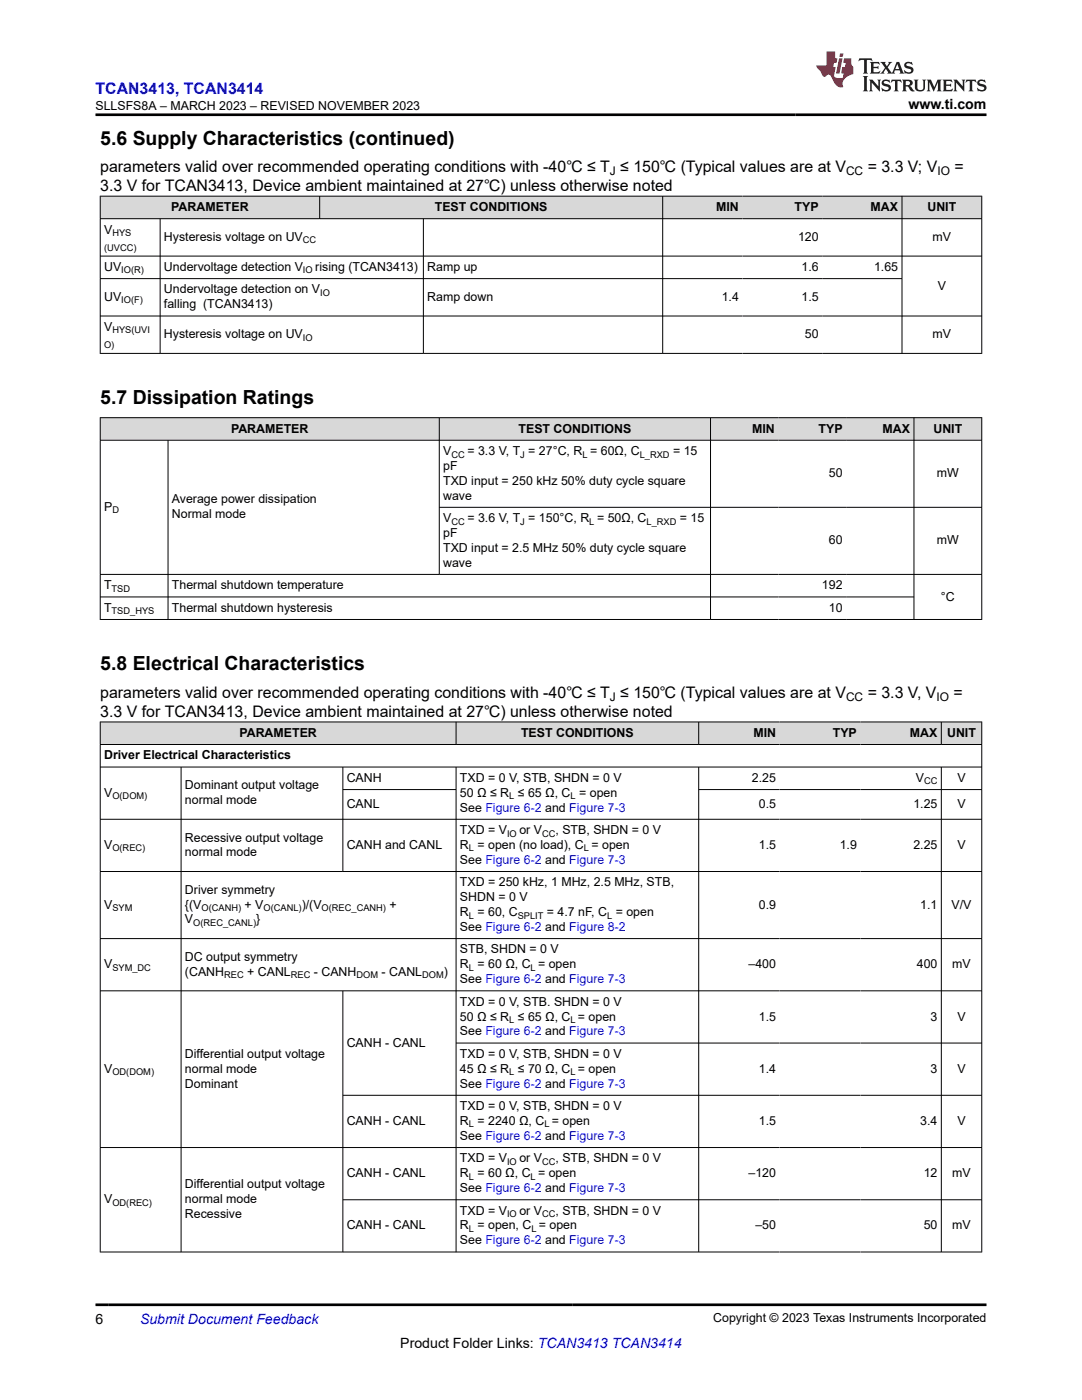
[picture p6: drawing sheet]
<svg xmlns="http://www.w3.org/2000/svg" width="216mm" height="279mm" viewBox="0 0 216 279" stroke-linecap="round" stroke-linejoin="round" font-family="sans-serif">
<defs><g id="words">
<g font-size="3.9">
<text x="20" y="28.8">5.6 Supply Characteristics (continued)</text>
<text x="20" y="80.7">5.7 Dissipation Ratings</text>
<text x="20" y="133.8">5.8 Electrical Characteristics</text>
</g>
<text font-size="3.2" fill="#00f" x="19" y="18.7">TCAN3413, TCAN3414</text>
<g font-size="3.2">
<text x="20" y="34.3">parameters valid over recommended operating conditions with -40℃ ≤ T ≤ 150℃ (Typical values are at V</text>
<text x="173.1" y="34.3">= 3.3 V; V</text>
<text x="190.4" y="34.3">=</text>
<text x="20" y="38.1">3.3 V for TCAN3413, Device ambient maintained at 27℃) unless otherwise noted</text>
<text x="20" y="139.2">parameters valid over recommended operating conditions with -40℃ ≤ T ≤ 150℃ (Typical values are at V</text>
<text x="20" y="143">3.3 V for TCAN3413, Device ambient maintained at 27℃) unless otherwise noted</text>
<text x="173.1" y="139.2">= 3.3 V, V</text>
<text x="190.3" y="139.2">=</text>
</g>
<g font-size="2.8">
<text x="181.3" y="21.8">www.ti.com</text>
<text x="19" y="264.2">6</text>
<text x="79.9" y="269">Product Folder Links: TCAN3413 TCAN3414</text>
</g>
<text font-size="2.8" fill="#00f" x="27.9" y="264.2">Submit Document Feedback</text>
<g font-size="2.5">
<text x="19" y="21.9">SLLSFS8A – MARCH 2023 – REVISED NOVEMBER 2023</text>
<text x="20.8" y="46.6">V</text>
<text x="34.2" y="42.1">PARAMETER</text>
<text x="86.8" y="42.1">TEST CONDITIONS</text>
<text x="142.9" y="42.1">MIN</text>
<text x="158.6" y="42.1">TYP</text>
<text x="173.7" y="42.1">MAX</text>
<text x="185.1" y="42.1">UNIT</text>
<text x="32.7" y="48.1">Hysteresis voltage on UV</text>
<text x="159.2" y="48.1">120</text>
<text x="186.1" y="48.1">mV</text>
<text x="20.8" y="54.1">UV</text>
<text x="32.7" y="54.1">Undervoltage detection V</text>
<text x="32.7" y="58.6">Undervoltage detection on V</text>
<text x="62.9" y="54.1">rising (TCAN3413)</text>
<text x="85.2" y="54.1">Ramp up</text>
<text x="159.9" y="54.1">1.6</text>
<text x="174.4" y="54.1">1.65</text>
<text x="187.1" y="57.8">V</text>
<text x="20.8" y="60">UV</text>
<text x="32.7" y="61.5">falling (TCAN3413)</text>
<text x="85.2" y="60">Ramp down</text>
<text x="144" y="60">1.4</text>
<text x="159.9" y="60">1.5</text>
<text x="20.8" y="66">V</text>
<text x="32.7" y="67.5">Hysteresis voltage on UV</text>
<text x="160.6" y="67.5">50</text>
<text x="186.1" y="67.5">mV</text>
<text x="46.1" y="86.3">PARAMETER</text>
<text x="103.5" y="86.3">TEST CONDITIONS</text>
<text x="150.1" y="86.3">MIN</text>
<text x="163.3" y="86.3">TYP</text>
<text x="176.1" y="86.3">MAX</text>
<text x="186.3" y="86.3">UNIT</text>
<text x="88.4" y="93.8">pF</text>
<text x="88.4" y="90.8">V</text>
<text x="93.3" y="90.8">= 3.3 V, T = 27°C, R = 60Ω, C</text>
<text x="134.3" y="90.8">= 15</text>
<text x="165.4" y="95.3">50</text>
<text x="186.9" y="95.3">mW</text>
<text x="20.8" y="102">P</text>
<text x="34.3" y="100.5">Average power dissipation</text>
<text x="88.4" y="96.7">TXD input = 250 kHz 50% duty cycle square</text>
<text x="88.4" y="99.7">wave</text>
<text x="34.3" y="103.4">Normal mode</text>
<text x="88.4" y="107.2">pF</text>
<text x="88.4" y="104.2">V</text>
<text x="93.3" y="104.2">= 3.6 V, T = 150°C, R = 50Ω, C</text>
<text x="135.7" y="104.2">= 15</text>
<text x="88.4" y="110.1">TXD input = 2.5 MHz 50% duty cycle square</text>
<text x="88.4" y="113.1">wave</text>
<text x="165.4" y="108.7">60</text>
<text x="186.9" y="108.7">mW</text>
<text x="20.8" y="117.6">T</text>
<text x="34.3" y="117.6">Thermal shutdown temperature</text>
<text x="164" y="117.6">192</text>
<text x="187.8" y="119.8">°C</text>
<text x="20.8" y="122.1">T</text>
<text x="34.3" y="122.1">Thermal shutdown hysteresis</text>
<text x="165.4" y="122.1">10</text>
<text x="47.8" y="147">PARAMETER</text>
<text x="104" y="147">TEST CONDITIONS</text>
<text x="150.3" y="147">MIN</text>
<text x="166.2" y="147">TYP</text>
<text x="181.6" y="147">MAX</text>
<text x="189" y="147">UNIT</text>
<text x="20.8" y="151.5">Driver Electrical Characteristics</text>
<text x="20.8" y="159">V</text>
<text x="36.9" y="157.5">Dominant output voltage</text>
<text x="36.9" y="160.5">normal mode</text>
<text x="69.2" y="156">CANH</text>
<text x="69.2" y="161.3">CANL</text>
<text x="91.8" y="162">See Figure 6-2 and Figure 7-3</text>
<text x="91.8" y="156">TXD = 0 V, STB, SHDN = 0 V</text>
<text x="91.8" y="159">50 Ω ≤ R ≤ 65 Ω, C = open</text>
<text x="150" y="156">2.25</text>
<text x="151.4" y="161.3">0.5</text>
<text x="182.3" y="161.3">1.25</text>
<text x="182.7" y="156">V</text>
<text x="191" y="156">V</text>
<text x="191" y="161.3">V</text>
<text x="36.9" y="167.9">Recessive output voltage</text>
<text x="91.8" y="166.5">TXD = V</text>
<text x="103.6" y="166.5">or V</text>
<text x="110.8" y="166.5">, STB, SHDN = 0 V</text>
<text x="20.8" y="169.4">V</text>
<text x="36.9" y="170.9">normal mode</text>
<text x="69.2" y="169.4">CANH and CANL</text>
<text x="91.8" y="169.4">R = open (no load), C = open</text>
<text x="91.8" y="172.4">See Figure 6-2 and Figure 7-3</text>
<text x="151.4" y="169.4">1.5</text>
<text x="167.6" y="169.4">1.9</text>
<text x="182.3" y="169.4">2.25</text>
<text x="191" y="169.4">V</text>
<text x="36.9" y="178.4">Driver symmetry</text>
<text x="91.8" y="176.9">TXD = 250 kHz, 1 MHz, 2.5 MHz, STB,</text>
<text x="91.8" y="179.9">SHDN = 0 V</text>
<text x="20.8" y="181.3">V</text>
<text x="36.9" y="184.3">V</text>
<text x="36.9" y="181.3">{(V</text>
<text x="48.8" y="181.3">+ V</text>
<text x="51.1" y="184.3">}</text>
<text x="60.2" y="181.3">)/(V</text>
<text x="77.7" y="181.3">+</text>
<text x="91.8" y="185.8">See Figure 6-2 and Figure 8-2</text>
<text x="91.8" y="182.8">R = 60, C</text>
<text x="109.1" y="182.8">= 4.7 nF, C = open</text>
<text x="151.4" y="181.3">0.9</text>
<text x="183.6" y="181.3">1.1</text>
<text x="189.9" y="181.3">V/V</text>
<text x="36.9" y="191.8">DC output symmetry</text>
<text x="91.8" y="190.3">STB, SHDN = 0 V</text>
<text x="20.8" y="193.2">V</text>
<text x="36.9" y="194.7">(CANH</text>
<text x="49.3" y="194.7">+ CANL</text>
<text x="62.6" y="194.7">- CANH</text>
<text x="76.1" y="194.7">- CANL</text>
<text x="88.6" y="194.7">)</text>
<text x="91.8" y="193.2">R = 60 Ω, C = open</text>
<text x="91.8" y="196.2">See Figure 6-2 and Figure 7-3</text>
<text x="149.4" y="193.2">–400</text>
<text x="182.9" y="193.2">400</text>
<text x="190" y="193.2">mV</text>
<text x="91.8" y="200.7">TXD = 0 V, STB. SHDN = 0 V</text>
<text x="91.8" y="203.7">50 Ω ≤ R ≤ 65 Ω, C = open</text>
<text x="151.4" y="203.7">1.5</text>
<text x="185.7" y="203.7">3</text>
<text x="191" y="203.7">V</text>
<text x="69.2" y="208.9">CANH - CANL</text>
<text x="91.8" y="206.6">See Figure 6-2 and Figure 7-3</text>
<text x="20.8" y="214.1">V</text>
<text x="36.9" y="211.1">Differential output voltage</text>
<text x="36.9" y="214.1">normal mode</text>
<text x="91.8" y="211.1">TXD = 0 V, STB, SHDN = 0 V</text>
<text x="91.8" y="214.1">45 Ω ≤ R ≤ 70 Ω, C = open</text>
<text x="151.4" y="214.1">1.4</text>
<text x="185.7" y="214.1">3</text>
<text x="191" y="214.1">V</text>
<text x="36.9" y="217.1">Dominant</text>
<text x="91.8" y="217.1">See Figure 6-2 and Figure 7-3</text>
<text x="91.8" y="221.6">TXD = 0 V, STB, SHDN = 0 V</text>
<text x="69.2" y="224.5">CANH - CANL</text>
<text x="91.8" y="227.5">See Figure 6-2 and Figure 7-3</text>
<text x="91.8" y="224.5">R = 2240 Ω, C = open</text>
<text x="151.4" y="224.5">1.5</text>
<text x="183.6" y="224.5">3.4</text>
<text x="191" y="224.5">V</text>
<text x="91.8" y="232">TXD = V</text>
<text x="103.6" y="232">or V</text>
<text x="110.8" y="232">, STB, SHDN = 0 V</text>
<text x="36.9" y="237.2">Differential output voltage</text>
<text x="69.2" y="234.9">CANH - CANL</text>
<text x="91.8" y="237.9">See Figure 6-2 and Figure 7-3</text>
<text x="91.8" y="234.9">R = 60 Ω, C = open</text>
<text x="149.4" y="234.9">–120</text>
<text x="184.3" y="234.9">12</text>
<text x="190" y="234.9">mV</text>
<text x="20.8" y="240.2">V</text>
<text x="36.9" y="240.2">normal mode</text>
<text x="36.9" y="243.1">Recessive</text>
<text x="69.2" y="245.4">CANH - CANL</text>
<text x="91.8" y="245.4">R = open, C = open</text>
<text x="91.8" y="242.4">TXD = V</text>
<text x="103.6" y="242.4">or V</text>
<text x="110.8" y="242.4">, STB, SHDN = 0 V</text>
<text x="150.7" y="245.4">–50</text>
<text x="184.3" y="245.4">50</text>
<text x="190" y="245.4">mV</text>
<text x="91.8" y="248.3">See Figure 6-2 and Figure 7-3</text>
<text x="142.3" y="263.9">Copyright © 2023 Texas Instruments Incorporated</text>
</g>
<g font-size="2.4">
<text x="121.7" y="34.9">J</text>
<text x="168.8" y="34.9">CC</text>
<text x="187.1" y="34.9">IO</text>
<text x="121.7" y="139.9">J</text>
<text x="168.8" y="139.9">CC</text>
<text x="186.9" y="139.9">IO</text>
</g>
<g font-size="1.9">
<text x="22.4" y="47.1">HYS</text>
<text x="20.8" y="50.1">(UVCC)</text>
<text x="60.4" y="48.6">CC</text>
<text x="24.2" y="54.6">IO(R)</text>
<text x="60.5" y="54.6">IO</text>
<text x="63.9" y="59.1">IO</text>
<text x="24.2" y="60.5">IO(F)</text>
<text x="20.8" y="69.5">O)</text>
<text x="22.4" y="66.5">HYS(UVI</text>
<text x="60.4" y="68">IO</text>
<text x="90.1" y="91.3">CC</text>
<text x="103.8" y="91.3">J</text>
<text x="116.2" y="91.3">L</text>
<text x="127.6" y="91.3">L_RXD</text>
<text x="22.4" y="102.5">D</text>
<text x="90.1" y="104.7">CC</text>
<text x="103.8" y="104.7">J</text>
<text x="117.6" y="104.7">L</text>
<text x="129" y="104.7">L_RXD</text>
<text x="22.3" y="118.1">TSD</text>
<text x="22.3" y="122.6">TSD_HYS</text>
<text x="22.4" y="159.5">O(DOM)</text>
<text x="101.6" y="159.5">L</text>
<text x="113.9" y="159.5">L</text>
<text x="184.4" y="156.5">CC</text>
<text x="101.2" y="167">IO</text>
<text x="108.2" y="167">CC</text>
<text x="22.4" y="169.9">O(REC)</text>
<text x="93.6" y="169.9">L</text>
<text x="116.5" y="169.9">L</text>
<text x="22.4" y="181.8">SYM</text>
<text x="38.6" y="184.8">O(REC_CANL)</text>
<text x="40.2" y="181.8">O(CANH)</text>
<text x="52.6" y="181.8">O(CANL)</text>
<text x="64.2" y="181.8">O(REC_CANH)</text>
<text x="93.6" y="183.3">L</text>
<text x="103.3" y="183.3">SPLIT</text>
<text x="121.1" y="183.3">L</text>
<text x="22.4" y="193.7">SYM_DC</text>
<text x="44.7" y="195.2">REC</text>
<text x="58" y="195.2">REC</text>
<text x="71.1" y="195.2">DOM</text>
<text x="84.2" y="195.2">DOM</text>
<text x="93.6" y="193.7">L</text>
<text x="105.9" y="193.7">L</text>
<text x="101.6" y="204.2">L</text>
<text x="113.9" y="204.2">L</text>
<text x="22.4" y="214.6">OD(DOM)</text>
<text x="101.6" y="214.6">L</text>
<text x="113.9" y="214.6">L</text>
<text x="93.6" y="225">L</text>
<text x="108.6" y="225">L</text>
<text x="101.2" y="232.5">IO</text>
<text x="108.2" y="232.5">CC</text>
<text x="93.6" y="235.4">L</text>
<text x="105.9" y="235.4">L</text>
<text x="22.4" y="240.6">OD(REC)</text>
<text x="93.6" y="245.9">L</text>
<text x="101.2" y="242.9">IO</text>
<text x="106" y="245.9">L</text>
<text x="108.2" y="242.9">CC</text>
</g>
</g></defs>
<g fill="#d8d8d8">
<path d="M20 39.1h175.9v4.5h-175.9z" fill-rule="evenodd"/>
<path d="M20.1 39.2h43.6v4.4h-43.6z" fill-rule="evenodd"/>
<path d="M63.8 39.2h68.4v4.4h-68.4z" fill-rule="evenodd"/>
<path d="M132.3 39.2h15.8v4.4h-15.8z" fill-rule="evenodd"/>
<path d="M148.1 39.2h16v4.4h-16z" fill-rule="evenodd"/>
<path d="M164.1 39.2h15.8v4.4h-15.8z" fill-rule="evenodd"/>
<path d="M180 39.2h15.8v4.4h-15.8z" fill-rule="evenodd"/>
</g>
<g fill="none" stroke="#000" stroke-width=".2">
<path d="M19.9 39.1h176.1M20 39.1v31.5M63.8 39.1v4.6M132.2 39.1v31.5M180 39.1v31.5M195.9 39.1v31.5M19.9 43.6h176.1M19.9 51.1h176.1M19.9 55.6h160.1M32 43.6v27M84.5 43.6v27M19.9 63.1h176.1"/>
<path d="M19.9 70.5h176.1"/>
</g>
<g fill="#d8d8d8">
<path d="M20 83.4h175.9v4.5h-175.9z" fill-rule="evenodd"/>
<path d="M20.1 83.4h67.5v4.4h-67.5z" fill-rule="evenodd"/>
<path d="M87.7 83.4h54v4.4h-54z" fill-rule="evenodd"/>
<path d="M141.8 83.4h13.5v4.4h-13.5z" fill-rule="evenodd"/>
<path d="M155.3 83.4h13.5v4.4h-13.5z" fill-rule="evenodd"/>
<path d="M168.8 83.4h13.5v4.4h-13.5z" fill-rule="evenodd"/>
<path d="M182.4 83.4h13.4v4.4h-13.4z" fill-rule="evenodd"/>
</g>
<path d="M19.9 83.4h176.1M19.9 87.9h176.1M20 83.3v40.4M33.5 87.9v35.8M87.7 83.3v31.4M141.8 83.3v40.4M182.4 83.3v40.4M195.9 83.3v40.4M19.9 114.6h176.1M19.9 119.1h162.5M87.7 101.2h108.3M19.9 123.6h176.1" fill="none" stroke="#000" stroke-width=".2"/>
<g fill="#d8d8d8">
<path d="M20 144.1h175.9v4.5h-175.9z" fill-rule="evenodd"/>
<path d="M20.1 144.1h70.8v4.4h-70.8z" fill-rule="evenodd"/>
<path d="M91.1 144.1h48.3v4.4h-48.3z" fill-rule="evenodd"/>
<path d="M139.5 144.1h16.1v4.4h-16.1z" fill-rule="evenodd"/>
<path d="M155.6 144.1h16.1v4.4h-16.1z" fill-rule="evenodd"/>
<path d="M171.7 144.1h16.1v4.4h-16.1z" fill-rule="evenodd"/>
<path d="M187.9 144.1h7.9v4.4h-7.9z" fill-rule="evenodd"/>
</g>
<g fill="none" stroke="#000" stroke-width=".2">
<path d="M19.9 144.1h176.1M19.9 148.6h176.1M19.9 153.1h176.1M20 144v105.9M36.1 153.1v96.8M68.4 153.1v20.9M68.4 157.6h22.7M91 144v4.6M91 153.1v96.8M139.4 144v4.6M139.4 153.1v96.8M139.4 157.6h56.6"/>
<path d="M187.8 144v4.6M187.8 153.1v96.8M195.9 144v105.9M19.9 163.5h176.1M19.9 173.9h176.1M19.9 187.3h176.1M19.9 197.7h176.1M68.4 197.7v52.2M68.4 218.6h127.6M91 208.2h105M19.9 229h176.1M68.4 239.4h127.6"/>
<path d="M196 249.9h-176.1"/>
</g>
<path d="M171.5 11.6l-.2 .6 .5-.2h.6v.1v2.2l-.2 .4h1l-.2-.4v-2.2v-.1h.5l.5 .2-.1-.6zM173.6 12.4l.2 .3v1.6l-.2 .4h1.9l.1-.6a1.08 1.08 0 0 1-1.3 .2v-.7h.6l.4 .2v-.7l-.4 .2h-.6v-.5l.2-.2a1 1 0 0 1 1 .3l-.1-.5zM175.7 12.4l.9 1.1-1 1.2h.9l-.2-.2 .5-.8 .4 .8-.2 .2h1.6l-.2-.2 .2-.5h.9l.1 .5-.1 .2h.9l-.2-.4-.8-1.9h-.5l-.9 2.1-.9-1.1 .9-1h-.8l.2 .2-.4 .6-.4-.6 .2-.2zM179 12.8l.4 1h-.7zM180.7 12.5a.65 .65 0 0 0-.2 .7 .65 .65 0 0 0 .6 .5l.6 .1 .1 .3a.79 .79 0 0 1-.7 .4 .79 .79 0 0 1-.7-.5l.1 .7 .2-.1a.93 .93 0 0 0 1.1 0 .93 .93 0 0 0 .4-.9 1.46 1.46 0 0 0-1.2-.6l-.1-.3a1.09 1.09 0 0 1 1.2 .2l-.2-.6-.1 .1-.5-.2zM172.2 15.2l.2 .4v2.2l-.2 .4h1l-.2-.4v-2.2l.2-.4zM173.4 15.9l.2 .4v1.5l-.2 .4h.8l-.3-.4 .1-1.3 1.6 1.8v-2l.2-.4h-.7l.1 .2 .1 1.1-1.2-1.3zM176.2 16a.65 .65 0 0 0-.2 .8 .65 .65 0 0 0 .6 .4l.6 .2 .1 .2a.79 .79 0 0 1-.7 .4 .79 .79 0 0 1-.7-.5l.1 .7 .2-.1a.93 .93 0 0 0 1.1 .1 .93 .93 0 0 0 .4-1 1.46 1.46 0 0 0-1.2-.5l-.1-.4a1.09 1.09 0 0 1 1.2 .2l-.1-.6-.2 .1-.5-.1zM177.9 15.9l-.1 .6a.63 .63 0 0 1 .8-.3v1.6l-.3 .4h1l-.2-.4v-1.6a.66 .66 0 0 1 .8 .3l-.1-.6zM180 15.9l.2 .4v1.5l-.2 .4h1l-.2-.2-.1-.7h.5l.1 .2a.79 .79 0 0 0 1.2 .6l-1-.9a.61 .61 0 0 0 .6-.6 .61 .61 0 0 0-.5-.7zM180.8 16.2h.1a.47 .47 0 0 1 .5 .1 .47 .47 0 0 1 .1 .5l-.1 .1-.7 .1zM182.3 15.9l.2 .2a2.27 2.27 0 0 0 .4 2 1.04 1.04 0 0 0 1.7-.7v-1.3l.2-.2h-.8l.2 .4v1.1a.6 .6 0 0 1-.6 .6 .6 .6 0 0 1-.6-.6v-1.1l.3-.4zM184.9 15.9l.2 .4v1.5l-.2 .4h.8l-.3-.4v-1.4l.9 1.9 .9-1.9v1.4l-.3 .4h1l-.2-.4v-1.5l.2-.4h-.8l-.7 1.5-.6-1.5zM188.1 15.9l.2 .4v1.5l-.2 .4h1.9l.1-.6a1.09 1.09 0 0 1-1.3 .2v-.7h.6l.4 .2v-.6l-.4 .2h-.6v-.6l.2-.1a1.01 1.01 0 0 1 1 .3l-.1-.6zM190.2 15.9l.3 .4v1.5l-.3 .4h.8l-.2-.4v-1.3l1.6 1.8v-2l.2-.4h-.7l.2 .2v1.1l-1.2-1.3zM192.8 15.9l-.1 .6a.63 .63 0 0 1 .8-.3v1.6l-.3 .4h1l-.2-.4v-1.6a.66 .66 0 0 1 .8 .3l-.1-.6zM195.2 16a.65 .65 0 0 0-.2 .8 .65 .65 0 0 0 .6 .4l.6 .2 .2 .2a.79 .79 0 0 1-.7 .4 .79 .79 0 0 1-.7-.5l.1 .7 .2-.1a.93 .93 0 0 0 1 .1 .93 .93 0 0 0 .5-1 1.46 1.46 0 0 0-1.3-.5v-.4a1.09 1.09 0 0 1 1.2 .2l-.2-.6-.2 .1-.5-.1z" fill="#231f20"/>
<path d="M164.9 10.3v2.7h-2l.1 .4 .8 1a.95 .95 0 0 0 1 .9 .59 .59 0 0 1 .5-.4 .59 .59 0 0 1 .5 .3l.4 .8a1.59 1.59 0 0 0 2.1 1.4 1.61 1.61 0 0 1 1-2.3l1-.3-.1-1.5a1.59 1.59 0 0 1-.3-1.7h-1.5l-.2 .9h.6l-.2 .9h-.5l-.2 .9v.3l.4 .1-.1 .9h-.7a.73 .73 0 0 1-1-.7l.3-1.5h-.5l.1-.9h.5l.2-.9h-.5v-1.3zM167.4 11.6l-.6 3.1h.7l.6-3.1zM167.6 10.7l-.1 .6h.7l.1-.6z" fill="#ed1c24"/>
<path d="M19 22.9h177.8M19 260.4h177.8" fill="none" stroke="#000" stroke-width=".53"/>
<use href="#words"/>
</svg>
